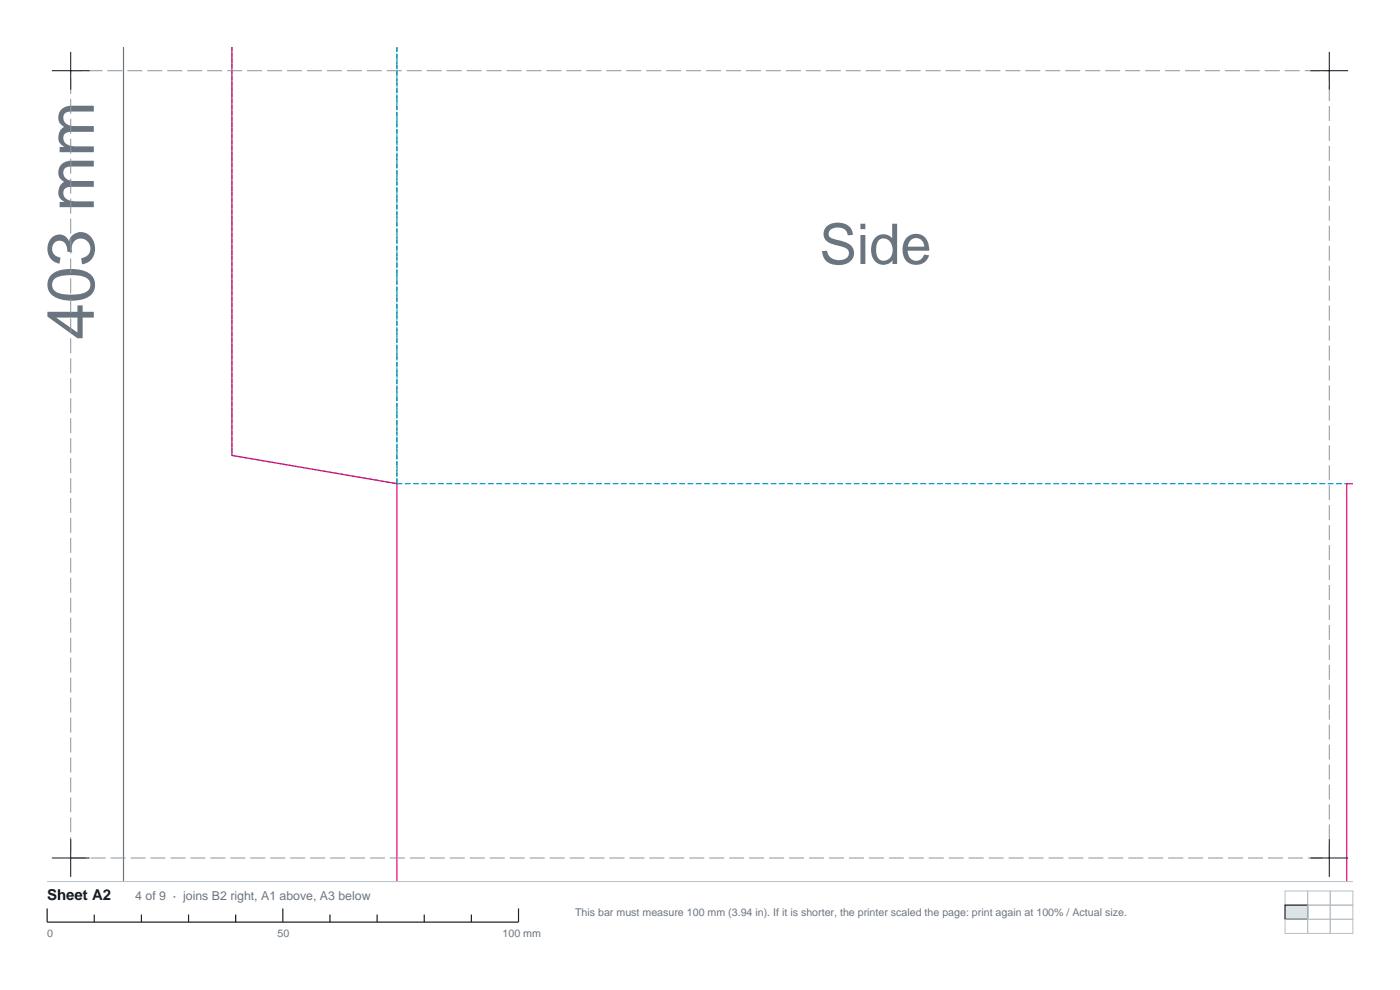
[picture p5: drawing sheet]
<svg xmlns="http://www.w3.org/2000/svg" width="297mm" height="210mm" viewBox="0 0 297 210" stroke-linecap="round" stroke-linejoin="round" font-family="sans-serif">
<defs><g id="words">
<text font-size="14" fill="#6b7580" x="19.9" y="72.1" transform="rotate(-90 19.9 72.1)">403 mm</text>
<text font-size="11.9" fill="#6b7580" x="173.8" y="56">Side</text>
<text font-size="3.2" fill="#12171c" x="10" y="191">Sheet A2</text>
<text font-size="2.6" fill="#6b7580" x="28.7" y="191">4 of 9 · joins B2 right, A1 above, A3 below</text>
<g font-size="2.3" fill="#6b7580">
<text x="122" y="194.2">This bar must measure 100 mm (3.94 in). If it is shorter, the printer scaled the page: print again at 100% / Actual size.</text>
<text x="10" y="198.8">0</text>
<text x="58.9" y="198.8">50</text>
<text x="106.6" y="198.8">100 mm</text>
</g>
</g></defs>
<path d="M26.2 10v177" fill="none" stroke="#6b7580" stroke-width=".25"/>
<path d="M49.2 10v86.6M49.2 96.6l35 6v-92.6" fill="none" stroke="#00a359" stroke-width=".25" stroke-dasharray=".7 .5"/>
<path d="M84.2 102.6v-92.6M84.2 102.6h201.5" fill="none" stroke="#008fd4" stroke-width=".25" stroke-dasharray="1.1 .7"/>
<path d="M49.2 10v86.6l35 6v84.4M287 102.6h-1.3v84.4" fill="none" stroke="#e6007d" stroke-width=".25"/>
<path d="M15 15h267v167h-267z" fill="none" stroke="#8c949e" stroke-width=".21" stroke-dasharray="3.2 1.1" stroke-linecap="butt"/>
<path d="M11 15h8M15 11v8M278 15h8M282 11v8M15 178v8M282 178v8M11 182h8M278 182h8" fill="none" stroke="#12171c" stroke-width=".21"/>
<path d="M10 187h277M272.6 189h4.8v3h-4.8zM277.4 189h4.8v3h-4.8zM282.2 189h4.8v3h-4.8z" fill="none" stroke="#b8bfc7" stroke-width=".21"/>
<path d="M10 192.7v2.9h100v-2.9M20 194v1.6M30 194v1.6M40 194v1.6M50 194v1.6M60 192.7v2.9M70 194v1.6M80 194v1.6M90 194v1.6M100 194v1.6" fill="none" stroke="#12171c" stroke-width=".25"/>
<path d="M272.6 192h4.8v3h-4.8z" fill="#dbe3e8" stroke="#12171c" stroke-width=".25"/>
<path d="M272.6 195h4.8v3h-4.8zM277.4 192h4.8v3h-4.8zM277.4 195h4.8v3h-4.8zM282.2 192h4.8v3h-4.8zM282.2 195h4.8v3h-4.8z" fill="none" stroke="#b8bfc7" stroke-width=".21"/>
<use href="#words"/>
</svg>
